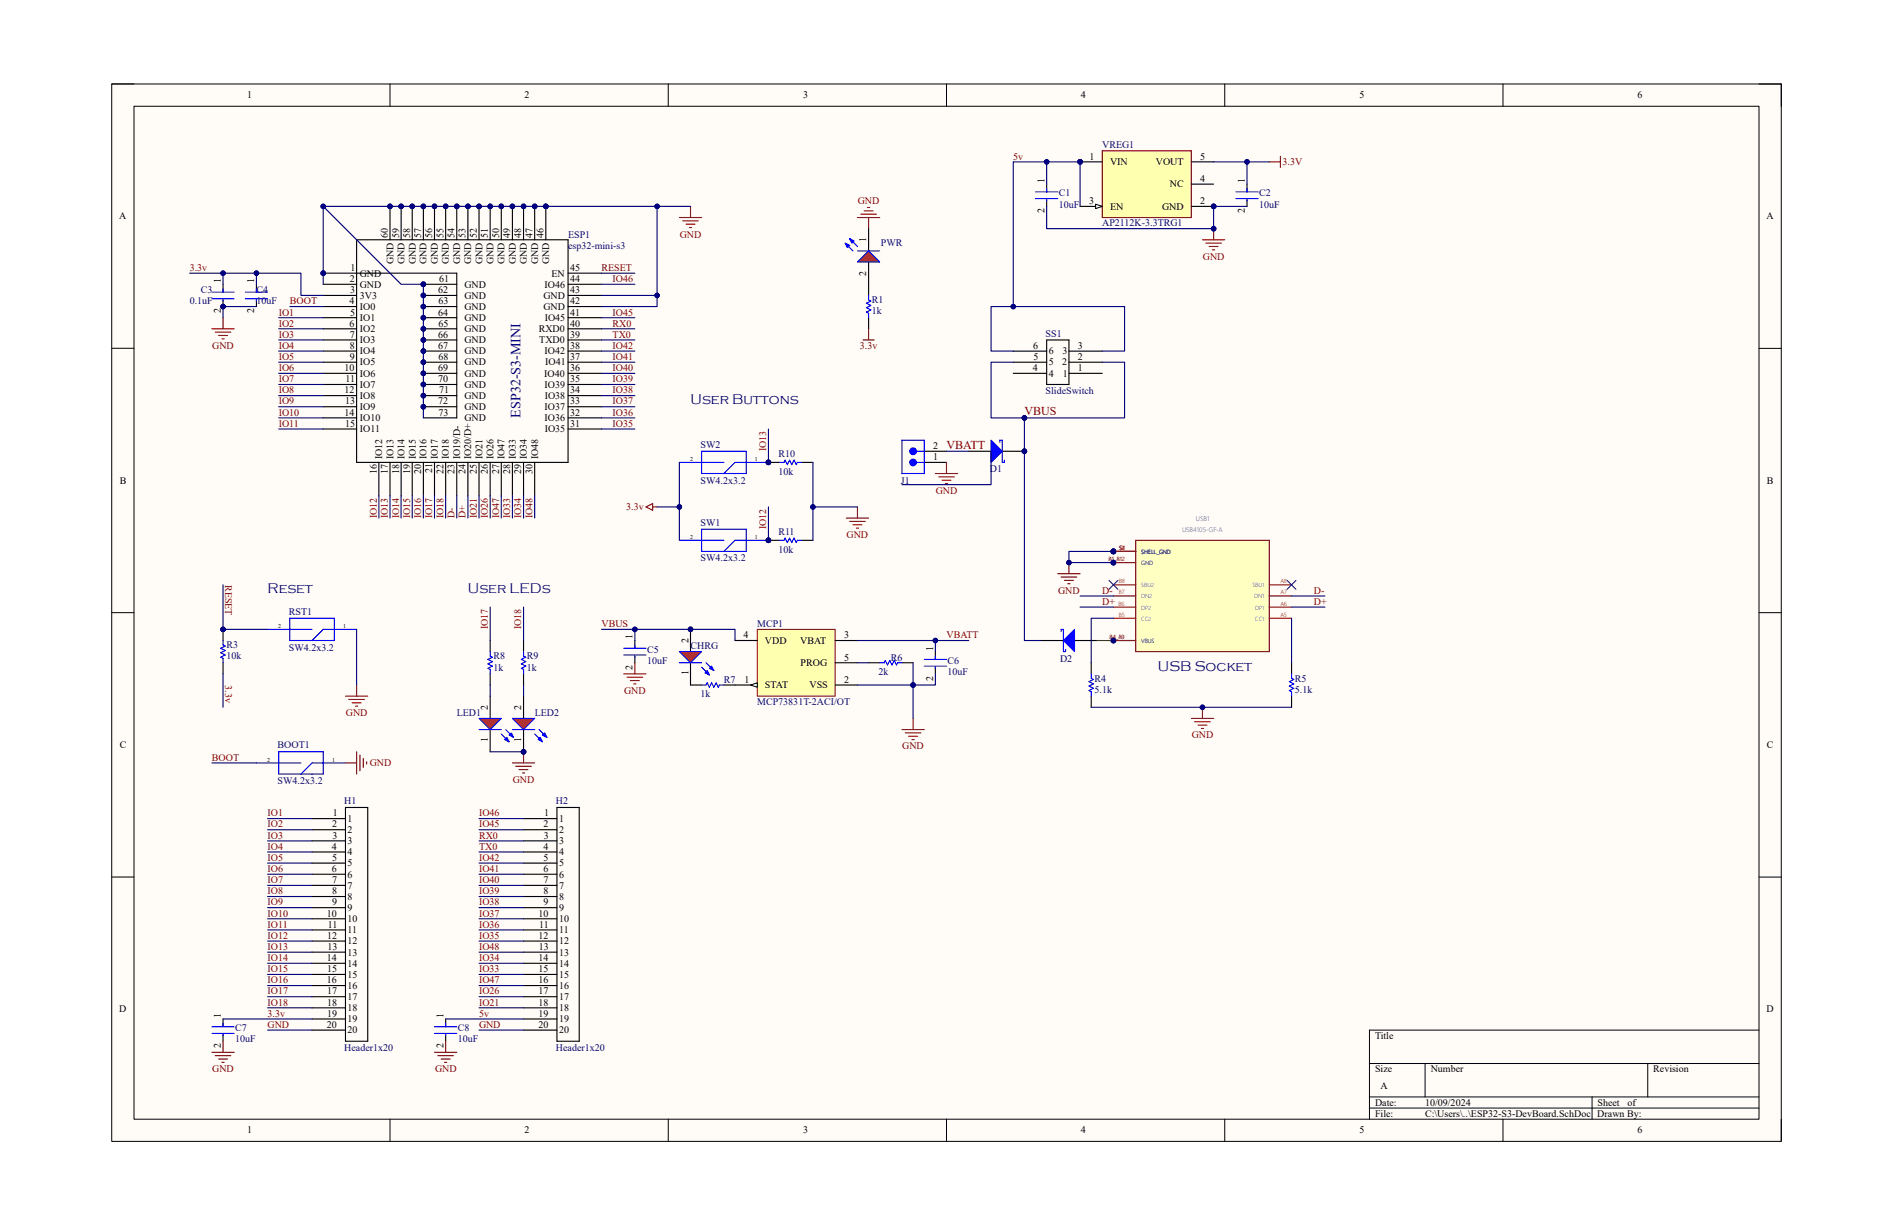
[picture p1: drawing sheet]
<svg xmlns="http://www.w3.org/2000/svg" width="432mm" height="279mm" viewBox="0 0 432 279" stroke-linecap="round" stroke-linejoin="round" font-family="sans-serif">
<defs><g id="words">
<g font-size="3.3" fill="#000080">
<text x="157.5" y="92.1">User Buttons</text>
<text x="61" y="135.2">Reset</text>
<text x="106.7" y="135.2">User LEDs</text>
<text x="264.1" y="153">USB Socket</text>
</g>
<text font-size="3.2" fill="#000080" x="118.7" y="95.3" transform="rotate(-90 118.7 95.3)">ESP32-S3-MINI</text>
<g font-size="2.7" fill="#800000">
<text x="233.7" y="94.7">VBUS</text>
<text x="215.9" y="102.3">VBATT</text>
</g>
<g font-size="2.3">
<text x="56.3" y="22.4">1</text>
<text x="119.6" y="22.4">2</text>
<text x="183.2" y="22.4">3</text>
<text x="246.5" y="22.4">4</text>
<text x="310.1" y="22.4">5</text>
<text x="373.5" y="22.4">6</text>
<text x="238.3" y="41.7" transform="rotate(-90 238.3 41.7)">1</text>
<text x="248.5" y="36.4">1</text>
<text x="253.2" y="37.7">VIN</text>
<text x="263.7" y="37.7">VOUT</text>
<text x="273.8" y="41.5">4</text>
<text x="273.8" y="36.4">5</text>
<text x="283.9" y="41.7" transform="rotate(-90 283.9 41.7)">1</text>
<text x="248.5" y="46.6">3</text>
<text x="253.2" y="47.8">EN</text>
<text x="265.1" y="47.8">GND</text>
<text x="266.9" y="42.8">NC</text>
<text x="273.8" y="46.6">2</text>
<text x="27.2" y="50">A</text>
<text x="238.3" y="48.6" transform="rotate(-90 238.3 48.6)">2</text>
<text x="283.9" y="48.6" transform="rotate(-90 283.9 48.6)">2</text>
<text x="403" y="50">A</text>
<text x="88.5" y="54.2" transform="rotate(-90 88.5 54.2)">60</text>
<text x="91" y="54.2" transform="rotate(-90 91 54.2)">59</text>
<text x="93.6" y="54.2" transform="rotate(-90 93.6 54.2)">58</text>
<text x="96.1" y="54.2" transform="rotate(-90 96.1 54.2)">57</text>
<text x="98.6" y="54.2" transform="rotate(-90 98.6 54.2)">56</text>
<text x="101.1" y="54.2" transform="rotate(-90 101.1 54.2)">55</text>
<text x="103.7" y="54.2" transform="rotate(-90 103.7 54.2)">54</text>
<text x="106.2" y="54.2" transform="rotate(-90 106.2 54.2)">53</text>
<text x="108.8" y="54.2" transform="rotate(-90 108.8 54.2)">52</text>
<text x="111.3" y="54.2" transform="rotate(-90 111.3 54.2)">51</text>
<text x="113.8" y="54.2" transform="rotate(-90 113.8 54.2)">50</text>
<text x="116.4" y="54.2" transform="rotate(-90 116.4 54.2)">49</text>
<text x="118.9" y="54.2" transform="rotate(-90 118.9 54.2)">48</text>
<text x="121.5" y="54.2" transform="rotate(-90 121.5 54.2)">47</text>
<text x="124" y="54.2" transform="rotate(-90 124 54.2)">46</text>
<text x="197.6" y="55.2" transform="rotate(-90 197.6 55.2)">1</text>
<text x="50.4" y="64.6" transform="rotate(-90 50.4 64.6)">1</text>
<text x="58" y="64.6" transform="rotate(-90 58 64.6)">1</text>
<text x="79.8" y="64.3">2</text>
<text x="80" y="61.8">1</text>
<text x="82.1" y="63.1">GND</text>
<text x="82.1" y="65.6">GND</text>
<text x="89.7" y="60.3" transform="rotate(-90 89.7 60.3)">GND</text>
<text x="92.3" y="60.3" transform="rotate(-90 92.3 60.3)">GND</text>
<text x="94.8" y="60.3" transform="rotate(-90 94.8 60.3)">GND</text>
<text x="97.3" y="60.3" transform="rotate(-90 97.3 60.3)">GND</text>
<text x="99.9" y="60.3" transform="rotate(-90 99.9 60.3)">GND</text>
<text x="100.2" y="64.3">61</text>
<text x="102.4" y="60.3" transform="rotate(-90 102.4 60.3)">GND</text>
<text x="104.9" y="60.3" transform="rotate(-90 104.9 60.3)">GND</text>
<text x="106" y="65.6">GND</text>
<text x="107.5" y="60.3" transform="rotate(-90 107.5 60.3)">GND</text>
<text x="110" y="60.3" transform="rotate(-90 110 60.3)">GND</text>
<text x="112.6" y="60.3" transform="rotate(-90 112.6 60.3)">GND</text>
<text x="115.1" y="60.3" transform="rotate(-90 115.1 60.3)">GND</text>
<text x="117.6" y="60.3" transform="rotate(-90 117.6 60.3)">GND</text>
<text x="120.2" y="60.3" transform="rotate(-90 120.2 60.3)">GND</text>
<text x="122.7" y="60.3" transform="rotate(-90 122.7 60.3)">GND</text>
<text x="124.2" y="65.6">IO46</text>
<text x="125.3" y="60.3" transform="rotate(-90 125.3 60.3)">GND</text>
<text x="125.8" y="63.1">EN</text>
<text x="130.1" y="64.3">44</text>
<text x="130.1" y="61.8">45</text>
<text x="197.6" y="62.9" transform="rotate(-90 197.6 62.9)">2</text>
<text x="50.4" y="71.5" transform="rotate(-90 50.4 71.5)">2</text>
<text x="58" y="71.5" transform="rotate(-90 58 71.5)">2</text>
<text x="79.8" y="69.4">4</text>
<text x="79.8" y="72">5</text>
<text x="79.9" y="66.9">3</text>
<text x="82.1" y="68.2">3V3</text>
<text x="82.1" y="70.7">IO0</text>
<text x="99.9" y="66.9">62</text>
<text x="99.9" y="72">64</text>
<text x="100" y="69.4">63</text>
<text x="106" y="68.2">GND</text>
<text x="106" y="70.7">GND</text>
<text x="124" y="70.7">GND</text>
<text x="124" y="68.2">GND</text>
<text x="130.1" y="72">41</text>
<text x="130.1" y="69.4">42</text>
<text x="130.1" y="66.9">43</text>
<text x="79.8" y="74.5">6</text>
<text x="79.8" y="77">7</text>
<text x="82.1" y="73.2">IO1</text>
<text x="82.1" y="75.8">IO2</text>
<text x="99.9" y="77">66</text>
<text x="100" y="74.5">65</text>
<text x="106" y="73.2">GND</text>
<text x="106" y="75.8">GND</text>
<text x="122.9" y="75.8">RXD0</text>
<text x="124.2" y="73.2">IO45</text>
<text x="130.1" y="77">39</text>
<text x="130.1" y="74.5">40</text>
<text x="79.8" y="79.5">8</text>
<text x="79.8" y="82.1">9</text>
<text x="82.1" y="78.3">IO3</text>
<text x="82.1" y="80.8">IO4</text>
<text x="82.1" y="83.4">IO5</text>
<text x="99.9" y="79.5">67</text>
<text x="100" y="82.1">68</text>
<text x="106" y="78.3">GND</text>
<text x="106" y="80.8">GND</text>
<text x="106" y="83.4">GND</text>
<text x="123" y="78.3">TXD0</text>
<text x="124.2" y="80.8">IO42</text>
<text x="124.4" y="83.4">IO41</text>
<text x="130.1" y="79.5">38</text>
<text x="130.1" y="82.1">37</text>
<text x="235.7" y="79.5">6</text>
<text x="235.7" y="82.1">5</text>
<text x="239.3" y="83.4">5</text>
<text x="239.3" y="80.8">6</text>
<text x="242.3" y="83.4">2</text>
<text x="242.4" y="80.8">3</text>
<text x="245.9" y="82.1">2</text>
<text x="245.9" y="79.5">3</text>
<text x="78.6" y="84.6">10</text>
<text x="78.6" y="89.7">12</text>
<text x="78.8" y="87.2">11</text>
<text x="82.1" y="85.9">IO6</text>
<text x="82.1" y="88.4">IO7</text>
<text x="99.9" y="84.6">69</text>
<text x="99.9" y="87.2">70</text>
<text x="100.2" y="89.7">71</text>
<text x="106" y="85.9">GND</text>
<text x="106" y="88.4">GND</text>
<text x="124.2" y="85.9">IO40</text>
<text x="124.2" y="88.4">IO39</text>
<text x="130.1" y="89.7">34</text>
<text x="130.1" y="87.2">35</text>
<text x="130.1" y="84.6">36</text>
<text x="235.6" y="84.6">4</text>
<text x="239.3" y="85.9">4</text>
<text x="242.4" y="85.9">1</text>
<text x="245.9" y="84.6">1</text>
<text x="78.6" y="94.8">14</text>
<text x="78.7" y="92.2">13</text>
<text x="82.1" y="91">IO8</text>
<text x="82.1" y="93.5">IO9</text>
<text x="99.9" y="92.2">72</text>
<text x="100" y="94.8">73</text>
<text x="106" y="91">GND</text>
<text x="106" y="93.5">GND</text>
<text x="124.2" y="93.5">IO37</text>
<text x="124.2" y="91">IO38</text>
<text x="130.1" y="94.8">32</text>
<text x="130.1" y="92.2">33</text>
<text x="78.7" y="97.3">15</text>
<text x="82.1" y="96.1">IO10</text>
<text x="82.1" y="98.6">IO11</text>
<text x="106" y="96.1">GND</text>
<text x="124.2" y="96.1">IO36</text>
<text x="124.2" y="98.6">IO35</text>
<text x="130.1" y="97.3">31</text>
<text x="87.2" y="104.7" transform="rotate(-90 87.2 104.7)">IO12</text>
<text x="89.7" y="104.7" transform="rotate(-90 89.7 104.7)">IO13</text>
<text x="92.3" y="104.7" transform="rotate(-90 92.3 104.7)">IO14</text>
<text x="94.8" y="104.7" transform="rotate(-90 94.8 104.7)">IO15</text>
<text x="97.3" y="104.7" transform="rotate(-90 97.3 104.7)">IO16</text>
<text x="98.6" y="108" transform="rotate(-90 98.6 108)">21</text>
<text x="99.9" y="104.7" transform="rotate(-90 99.9 104.7)">IO17</text>
<text x="102.4" y="104.7" transform="rotate(-90 102.4 104.7)">IO18</text>
<text x="104.9" y="104.7" transform="rotate(-90 104.9 104.7)">IO19/D-</text>
<text x="107.5" y="104.7" transform="rotate(-90 107.5 104.7)">IO20/D+</text>
<text x="110" y="104.7" transform="rotate(-90 110 104.7)">IO21</text>
<text x="112.6" y="104.7" transform="rotate(-90 112.6 104.7)">IO26</text>
<text x="115.1" y="104.7" transform="rotate(-90 115.1 104.7)">IO47</text>
<text x="117.6" y="104.7" transform="rotate(-90 117.6 104.7)">IO33</text>
<text x="120.2" y="104.7" transform="rotate(-90 120.2 104.7)">IO34</text>
<text x="122.7" y="104.7" transform="rotate(-90 122.7 104.7)">IO48</text>
<text x="212.9" y="104.9">1</text>
<text x="212.9" y="102.4">2</text>
<text x="27.3" y="110.4">B</text>
<text x="85.9" y="108.2" transform="rotate(-90 85.9 108.2)">16</text>
<text x="88.5" y="108.2" transform="rotate(-90 88.5 108.2)">17</text>
<text x="91" y="108.1" transform="rotate(-90 91 108.1)">18</text>
<text x="93.6" y="108.2" transform="rotate(-90 93.6 108.2)">19</text>
<text x="96.1" y="108.2" transform="rotate(-90 96.1 108.2)">20</text>
<text x="101.1" y="108.2" transform="rotate(-90 101.1 108.2)">22</text>
<text x="103.7" y="108.1" transform="rotate(-90 103.7 108.1)">23</text>
<text x="106.2" y="108.2" transform="rotate(-90 106.2 108.2)">24</text>
<text x="108.8" y="108.1" transform="rotate(-90 108.8 108.1)">25</text>
<text x="111.3" y="108.2" transform="rotate(-90 111.3 108.2)">26</text>
<text x="113.8" y="108.2" transform="rotate(-90 113.8 108.2)">27</text>
<text x="116.4" y="108.1" transform="rotate(-90 116.4 108.1)">28</text>
<text x="118.9" y="108.2" transform="rotate(-90 118.9 108.2)">29</text>
<text x="121.5" y="108.2" transform="rotate(-90 121.5 108.2)">30</text>
<text x="403.1" y="110.4">B</text>
<text x="144.3" y="145.8" transform="rotate(-90 144.3 145.8)">1</text>
<text x="157" y="146.6" transform="rotate(-90 157 146.6)">2</text>
<text x="169.6" y="145.6">4</text>
<text x="174.5" y="146.9">VDD</text>
<text x="182.5" y="146.9">VBAT</text>
<text x="192.5" y="145.6">3</text>
<text x="212.9" y="148.4" transform="rotate(-90 212.9 148.4)">1</text>
<text x="144.3" y="152.7" transform="rotate(-90 144.3 152.7)">2</text>
<text x="157" y="154" transform="rotate(-90 157 154)">1</text>
<text x="169.8" y="155.7">1</text>
<text x="182.6" y="151.9">PROG</text>
<text x="192.5" y="155.7">2</text>
<text x="192.5" y="150.7">5</text>
<text x="212.9" y="155.3" transform="rotate(-90 212.9 155.3)">2</text>
<text x="111.3" y="161.8" transform="rotate(-90 111.3 161.8)">2</text>
<text x="118.9" y="161.8" transform="rotate(-90 118.9 161.8)">2</text>
<text x="174.5" y="157">STAT</text>
<text x="184.7" y="157">VSS</text>
<text x="27.3" y="170.6">C</text>
<text x="111.3" y="169.3" transform="rotate(-90 111.3 169.3)">1</text>
<text x="118.9" y="169.3" transform="rotate(-90 118.9 169.3)">1</text>
<text x="403.1" y="170.6">C</text>
<text x="75.7" y="188.7">2</text>
<text x="75.8" y="191.3">3</text>
<text x="75.9" y="186.2">1</text>
<text x="79.3" y="187.5">1</text>
<text x="79.3" y="190">2</text>
<text x="124" y="188.7">2</text>
<text x="124" y="191.3">3</text>
<text x="124.1" y="186.2">1</text>
<text x="127.6" y="187.5">1</text>
<text x="127.6" y="190">2</text>
<text x="75.7" y="193.8">4</text>
<text x="75.8" y="196.3">5</text>
<text x="79.3" y="192.5">3</text>
<text x="79.3" y="195.1">4</text>
<text x="79.3" y="197.6">5</text>
<text x="124" y="193.8">4</text>
<text x="124" y="196.3">5</text>
<text x="127.6" y="192.5">3</text>
<text x="127.6" y="195.1">4</text>
<text x="127.6" y="197.6">5</text>
<text x="75.7" y="198.9">6</text>
<text x="75.7" y="201.4">7</text>
<text x="75.7" y="204">8</text>
<text x="79.3" y="200.2">6</text>
<text x="79.3" y="202.7">7</text>
<text x="124" y="198.9">6</text>
<text x="124" y="201.4">7</text>
<text x="124" y="204">8</text>
<text x="127.6" y="200.2">6</text>
<text x="127.6" y="202.7">7</text>
<text x="74.5" y="209">10</text>
<text x="75.7" y="206.5">9</text>
<text x="79.3" y="205.2">8</text>
<text x="79.3" y="207.8">9</text>
<text x="122.8" y="209">10</text>
<text x="124" y="206.5">9</text>
<text x="127.6" y="205.2">8</text>
<text x="127.6" y="207.8">9</text>
<text x="74.6" y="214.1">12</text>
<text x="74.8" y="211.6">11</text>
<text x="79.3" y="210.3">10</text>
<text x="79.3" y="212.9">11</text>
<text x="79.3" y="215.4">12</text>
<text x="122.8" y="214.1">12</text>
<text x="123" y="211.6">11</text>
<text x="127.6" y="210.3">10</text>
<text x="127.6" y="212.9">11</text>
<text x="127.6" y="215.4">12</text>
<text x="74.5" y="219.2">14</text>
<text x="74.6" y="221.7">15</text>
<text x="74.7" y="216.7">13</text>
<text x="79.3" y="217.9">13</text>
<text x="79.3" y="220.5">14</text>
<text x="122.8" y="219.2">14</text>
<text x="122.9" y="221.7">15</text>
<text x="122.9" y="216.7">13</text>
<text x="127.6" y="217.9">13</text>
<text x="127.6" y="220.5">14</text>
<text x="74.5" y="224.3">16</text>
<text x="74.6" y="226.8">17</text>
<text x="79.3" y="223">15</text>
<text x="79.3" y="225.6">16</text>
<text x="122.8" y="224.3">16</text>
<text x="122.8" y="226.8">17</text>
<text x="127.6" y="223">15</text>
<text x="127.6" y="225.6">16</text>
<text x="27.2" y="230.9">D</text>
<text x="50.4" y="232.2" transform="rotate(-90 50.4 232.2)">1</text>
<text x="74.6" y="229.4">18</text>
<text x="74.6" y="231.9">19</text>
<text x="79.3" y="228.1">17</text>
<text x="79.3" y="230.6">18</text>
<text x="79.3" y="233.2">19</text>
<text x="101.1" y="232.2" transform="rotate(-90 101.1 232.2)">1</text>
<text x="122.8" y="231.9">19</text>
<text x="122.9" y="229.4">18</text>
<text x="127.6" y="228.1">17</text>
<text x="127.6" y="230.6">18</text>
<text x="127.6" y="233.2">19</text>
<text x="403" y="230.9">D</text>
<text x="50.4" y="239.1" transform="rotate(-90 50.4 239.1)">2</text>
<text x="74.5" y="234.4">20</text>
<text x="79.3" y="235.7">20</text>
<text x="101.1" y="239.1" transform="rotate(-90 101.1 239.1)">2</text>
<text x="122.8" y="234.4">20</text>
<text x="127.6" y="235.7">20</text>
<text x="313.6" y="237">Title</text>
<text x="313.6" y="244.6">Size</text>
<text x="326.3" y="244.6">Number</text>
<text x="377.1" y="244.6">Revision</text>
<text x="314.9" y="248.4">A</text>
<text x="313.6" y="252.2">Date:</text>
<text x="313.6" y="254.8">File:</text>
<text x="325.1" y="254.8">C:\Users\..\ESP32-S3-DevBoard.SchDoc Drawn By:</text>
<text x="325.1" y="252.2">10/09/2024</text>
<text x="364.4" y="252.2">Sheet</text>
<text x="371.2" y="252.2">of</text>
<text x="56.3" y="258.5">1</text>
<text x="119.6" y="258.5">2</text>
<text x="183.2" y="258.5">3</text>
<text x="246.5" y="258.5">4</text>
<text x="310.1" y="258.5">5</text>
<text x="373.5" y="258.5">6</text>
</g>
<g font-size="2.3" fill="#000080">
<text x="251.4" y="33.9">VREG1</text>
<text x="241.6" y="44.8">C1</text>
<text x="241.6" y="47.3">10uF</text>
<text x="287.2" y="44.8">C2</text>
<text x="287.2" y="47.3">10uF</text>
<text x="251.4" y="51.6">AP2112K-3.3TRG1</text>
<text x="129.6" y="54.2">ESP1</text>
<text x="129.6" y="56.7">esp32-mini-s3</text>
<text x="200.9" y="56.2">PWR</text>
<text x="43.3" y="69.4">0.1uF</text>
<text x="45.8" y="66.9">C3</text>
<text x="58.5" y="66.9">C4</text>
<text x="58.5" y="69.4">10uF</text>
<text x="198.9" y="69.2">R1</text>
<text x="198.9" y="71.7">1k</text>
<text x="238.5" y="76.8">SS1</text>
<text x="238.5" y="90">SlideSwitch</text>
<text x="159.8" y="102.2">SW2</text>
<text x="177.5" y="104.2">R10</text>
<text x="225.8" y="107.7">D1</text>
<text x="159.8" y="110.3">SW4.2x3.2</text>
<text x="177.5" y="108.2">10k</text>
<text x="205.5" y="110.3">J1</text>
<text x="159.8" y="119.9">SW1</text>
<text x="177.5" y="122">R11</text>
<text x="159.8" y="128.1">SW4.2x3.2</text>
<text x="177.5" y="126">10k</text>
<text x="65.9" y="140.3">RST1</text>
<text x="172.7" y="143">MCP1</text>
<text x="51.6" y="147.9">R3</text>
<text x="65.9" y="148.4">SW4.2x3.2</text>
<text x="147.6" y="148.9">C5</text>
<text x="157.5" y="148.1">CHRG</text>
<text x="51.6" y="150.4">10k</text>
<text x="112.6" y="150.4">R8</text>
<text x="112.6" y="153">1k</text>
<text x="120.2" y="150.4">R9</text>
<text x="120.2" y="153">1k</text>
<text x="147.6" y="151.4">10uF</text>
<text x="165.1" y="155.7">R7</text>
<text x="200.4" y="154">2k</text>
<text x="203.2" y="150.7">R6</text>
<text x="216.2" y="151.4">C6</text>
<text x="216.2" y="154">10uF</text>
<text x="241.8" y="150.9">D2</text>
<text x="249.7" y="155.5">R4</text>
<text x="295.4" y="155.5">R5</text>
<text x="159.8" y="159">1k</text>
<text x="172.7" y="160.8">MCP73831T-2ACI/OT</text>
<text x="249.7" y="158">5.1k</text>
<text x="295.4" y="158">5.1k</text>
<text x="104.2" y="163.4">LED1</text>
<text x="122" y="163.4">LED2</text>
<text x="63.3" y="170.7">BOOT1</text>
<text x="63.3" y="178.8">SW4.2x3.2</text>
<text x="78.5" y="183.4">H1</text>
<text x="126.8" y="183.4">H2</text>
<text x="53.7" y="235.2">C7</text>
<text x="53.7" y="237.7">10uF</text>
<text x="78.5" y="239.8">Header1x20</text>
<text x="104.4" y="235.2">C8</text>
<text x="104.4" y="237.7">10uF</text>
<text x="126.8" y="239.8">Header1x20</text>
</g>
<g font-size="2.3" fill="#800000">
<text x="231.1" y="36.4">5v</text>
<text x="292.6" y="37.7">3.3V</text>
<text x="195.7" y="46.6">GND</text>
<text x="155.1" y="54.2">GND</text>
<text x="274.4" y="59.3">GND</text>
<text x="43.3" y="61.8">3.3v</text>
<text x="137.2" y="61.8">RESET</text>
<text x="139.7" y="64.3">IO46</text>
<text x="63.6" y="72">IO1</text>
<text x="66.1" y="69.4">BOOT</text>
<text x="139.7" y="72">IO45</text>
<text x="63.6" y="74.5">IO2</text>
<text x="63.6" y="77">IO3</text>
<text x="139.7" y="74.5">RX0</text>
<text x="139.7" y="77">TX0</text>
<text x="48.4" y="79.5">GND</text>
<text x="63.6" y="82.1">IO5</text>
<text x="63.6" y="79.5">IO4</text>
<text x="139.7" y="82.1">IO41</text>
<text x="139.7" y="79.5">IO42</text>
<text x="196.1" y="79.5">3.3v</text>
<text x="63.6" y="84.6">IO6</text>
<text x="63.6" y="87.2">IO7</text>
<text x="63.6" y="89.7">IO8</text>
<text x="139.7" y="89.7">IO38</text>
<text x="139.7" y="87.2">IO39</text>
<text x="139.7" y="84.6">IO40</text>
<text x="63.6" y="92.2">IO9</text>
<text x="63.6" y="94.8">IO10</text>
<text x="139.7" y="94.8">IO36</text>
<text x="139.7" y="92.2">IO37</text>
<text x="63.6" y="97.3">IO11</text>
<text x="139.7" y="97.3">IO35</text>
<text x="174.8" y="102.9" transform="rotate(-90 174.8 102.9)">IO13</text>
<text x="213.4" y="112.6">GND</text>
<text x="85.9" y="118.2" transform="rotate(-90 85.9 118.2)">IO12</text>
<text x="88.5" y="118.2" transform="rotate(-90 88.5 118.2)">IO13</text>
<text x="91" y="118.2" transform="rotate(-90 91 118.2)">IO14</text>
<text x="93.6" y="118.2" transform="rotate(-90 93.6 118.2)">IO15</text>
<text x="96.1" y="118.2" transform="rotate(-90 96.1 118.2)">IO16</text>
<text x="98.6" y="118.2" transform="rotate(-90 98.6 118.2)">IO17</text>
<text x="101.1" y="118.2" transform="rotate(-90 101.1 118.2)">IO18</text>
<text x="103.7" y="118.2" transform="rotate(-90 103.7 118.2)">D-</text>
<text x="106.2" y="118.2" transform="rotate(-90 106.2 118.2)">D+</text>
<text x="108.8" y="118.2" transform="rotate(-90 108.8 118.2)">IO21</text>
<text x="111.3" y="118.2" transform="rotate(-90 111.3 118.2)">IO26</text>
<text x="113.8" y="118.2" transform="rotate(-90 113.8 118.2)">IO47</text>
<text x="116.4" y="118.2" transform="rotate(-90 116.4 118.2)">IO33</text>
<text x="118.9" y="118.2" transform="rotate(-90 118.9 118.2)">IO34</text>
<text x="121.5" y="118.2" transform="rotate(-90 121.5 118.2)">IO48</text>
<text x="142.8" y="116.4">3.3v</text>
<text x="174.8" y="120.7" transform="rotate(-90 174.8 120.7)">IO12</text>
<text x="193.1" y="122.7">GND</text>
<text x="51.3" y="133.4" transform="rotate(90 51.3 133.4)">RESET</text>
<text x="241.4" y="135.4">GND</text>
<text x="251.4" y="138">D+</text>
<text x="251.4" y="135.4">D-</text>
<text x="299.7" y="135.4">D-</text>
<text x="299.7" y="138">D+</text>
<text x="111.3" y="143.6" transform="rotate(-90 111.3 143.6)">IO17</text>
<text x="118.9" y="143.6" transform="rotate(-90 118.9 143.6)">IO18</text>
<text x="137.2" y="143">VBUS</text>
<text x="215.9" y="145.6">VBATT</text>
<text x="51.3" y="156.3" transform="rotate(90 51.3 156.3)">3.3v</text>
<text x="142.4" y="158.3">GND</text>
<text x="78.9" y="163.4">GND</text>
<text x="48.3" y="173.5">BOOT</text>
<text x="205.8" y="170.9">GND</text>
<text x="271.9" y="168.4">GND</text>
<text x="84.4" y="174.8">GND</text>
<text x="117" y="178.6">GND</text>
<text x="61" y="186.2">IO1</text>
<text x="61" y="188.7">IO2</text>
<text x="61" y="191.3">IO3</text>
<text x="109.3" y="191.3">RX0</text>
<text x="109.3" y="186.2">IO46</text>
<text x="109.3" y="188.7">IO45</text>
<text x="61" y="196.3">IO5</text>
<text x="61" y="193.8">IO4</text>
<text x="109.3" y="193.8">TX0</text>
<text x="109.3" y="196.3">IO42</text>
<text x="61" y="198.9">IO6</text>
<text x="61" y="201.4">IO7</text>
<text x="61" y="204">IO8</text>
<text x="109.3" y="204">IO39</text>
<text x="109.3" y="201.4">IO40</text>
<text x="109.3" y="198.9">IO41</text>
<text x="61" y="206.5">IO9</text>
<text x="61" y="209">IO10</text>
<text x="109.3" y="209">IO37</text>
<text x="109.3" y="206.5">IO38</text>
<text x="61" y="211.6">IO11</text>
<text x="61" y="214.1">IO12</text>
<text x="109.3" y="214.1">IO35</text>
<text x="109.3" y="211.6">IO36</text>
<text x="61" y="216.7">IO13</text>
<text x="61" y="219.2">IO14</text>
<text x="61" y="221.7">IO15</text>
<text x="109.3" y="221.7">IO33</text>
<text x="109.3" y="219.2">IO34</text>
<text x="109.3" y="216.7">IO48</text>
<text x="61" y="224.3">IO16</text>
<text x="61" y="226.8">IO17</text>
<text x="109.3" y="226.8">IO26</text>
<text x="109.3" y="224.3">IO47</text>
<text x="61" y="229.4">IO18</text>
<text x="61" y="231.9">3.3v</text>
<text x="109.3" y="231.9">5v</text>
<text x="109.3" y="229.4">IO21</text>
<text x="61" y="234.4">GND</text>
<text x="109.3" y="234.4">GND</text>
<text x="48.4" y="244.6">GND</text>
<text x="99.2" y="244.6">GND</text>
</g>
<g font-size="1.5" fill="#008484">
<text x="272.8" y="118.8">USB1</text>
<text x="269.6" y="121.3">USB4105-GF-A</text>
</g>
<g font-size="1.4">
<text x="157.4" y="105.2">2</text>
<text x="172.2" y="105.2">1</text>
<text x="157.4" y="122.9">2</text>
<text x="172.2" y="122.9">1</text>
<text x="63.5" y="143.2">2</text>
<text x="78.3" y="143.2">1</text>
<text x="60.9" y="173.7">2</text>
<text x="75.7" y="173.7">1</text>
</g>
<g font-size="1.4" fill="#840000">
<text x="255.2" y="125.4">S4</text>
<text x="255.5" y="125.4">S1</text>
<text x="255.9" y="125.4">3</text>
<text x="255.9" y="125.4">2</text>
<text x="252.9" y="128">A1_B12</text>
<text x="252.9" y="128">B1_A12</text>
<text x="255.2" y="135.6">B7</text>
<text x="255.2" y="133.1">B8</text>
<text x="292.1" y="135.6">A7</text>
<text x="292.1" y="133.1">A8</text>
<text x="255.1" y="138.1">B6</text>
<text x="255.2" y="140.7">B5</text>
<text x="292.1" y="140.7">A5</text>
<text x="292.1" y="138.1">A6</text>
<text x="253.1" y="145.8">A4_B9</text>
<text x="253.1" y="145.8">B4_A9</text>
</g>
<g font-size="1.4" fill="#008484">
<text x="260.3" y="126.3">SHELL_GND</text>
<text x="260.3" y="128.9">GND</text>
<text x="260.3" y="136.5">DN2</text>
<text x="260.3" y="133.9">SBU2</text>
<text x="285.7" y="133.9">SBU1</text>
<text x="286" y="136.5">DN1</text>
<text x="260.3" y="141.6">CC2</text>
<text x="260.3" y="139">DP2</text>
<text x="286.3" y="141.6">CC1</text>
<text x="286.3" y="139">DP1</text>
<text x="260.3" y="146.6">VBUS</text>
</g>
</g></defs>
<path d="M25.5 19.2h380.8v241.1h-380.8z" fill-rule="evenodd" fill="#fffcf8"/>
<path d="M25.5 19.2h380.8v241.1h-380.8z" fill="none" stroke="#000" stroke-width=".23"/>
<path d="M30.6 24.2h370.6v231.1h-370.6z" fill-rule="evenodd" fill="#fffcf8"/>
<g fill="none" stroke="#000" stroke-width=".23">
<path d="M25.5 19.1h5.1M89 19.1v5.1M152.4 19.1v5.1M215.9 19.1v5.1M279.4 19.1v5.1M342.8 19.1v5.1M401.2 19.2h5.1v5M30.6 24.2h370.6v231.1h-370.6zM25.5 79.4h5.1M401.2 79.5h5.1M25.5 139.7h5.1M401.2 139.7h5.1"/>
<path d="M25.5 200h5.1M401.2 200h5.1M401.2 234.9h-88.8v20.4M89 255.3v5M152.4 255.3v5M215.9 255.3v5M279.4 255.3v5M312.4 242.6h88.8M312.4 250.2h88.8M312.4 252.7h88.8M325.1 242.6v7.6M342.8 255.3v5"/>
<path d="M363.2 250.2v5.1M375.9 242.6v7.6M406.3 255.3v5"/>
</g>
<path d="M48.3 75h5.1M49.1 75.8h3.6M49.9 76.5h2M50.6 77.3h.5M50.9 72.5v2.5" fill="none" stroke="#800000" stroke-width=".25"/>
<circle cx="73.7" cy="62.3" r=".51" fill="#000080"/>
<circle cx="73.7" cy="62.3" r=".51" fill="none" stroke="#000080" stroke-width=".23"/>
<circle cx="124.5" cy="47.1" r=".51" fill="#000080"/>
<circle cx="124.5" cy="47.1" r=".51" fill="none" stroke="#000080" stroke-width=".23"/>
<circle cx="122" cy="47.1" r=".51" fill="#000080"/>
<circle cx="122" cy="47.1" r=".51" fill="none" stroke="#000080" stroke-width=".23"/>
<circle cx="119.4" cy="47.1" r=".51" fill="#000080"/>
<circle cx="119.4" cy="47.1" r=".51" fill="none" stroke="#000080" stroke-width=".23"/>
<circle cx="116.9" cy="47.1" r=".51" fill="#000080"/>
<circle cx="116.9" cy="47.1" r=".51" fill="none" stroke="#000080" stroke-width=".23"/>
<circle cx="114.3" cy="47.1" r=".51" fill="#000080"/>
<circle cx="114.3" cy="47.1" r=".51" fill="none" stroke="#000080" stroke-width=".23"/>
<circle cx="111.8" cy="47.1" r=".51" fill="#000080"/>
<circle cx="111.8" cy="47.1" r=".51" fill="none" stroke="#000080" stroke-width=".23"/>
<circle cx="109.3" cy="47.1" r=".51" fill="#000080"/>
<circle cx="109.3" cy="47.1" r=".51" fill="none" stroke="#000080" stroke-width=".23"/>
<circle cx="106.7" cy="47.1" r=".51" fill="#000080"/>
<circle cx="106.7" cy="47.1" r=".51" fill="none" stroke="#000080" stroke-width=".23"/>
<circle cx="104.2" cy="47.1" r=".51" fill="#000080"/>
<circle cx="104.2" cy="47.1" r=".51" fill="none" stroke="#000080" stroke-width=".23"/>
<circle cx="96.6" cy="64.8" r=".51" fill="#000080"/>
<circle cx="96.6" cy="64.8" r=".51" fill="none" stroke="#000080" stroke-width=".23"/>
<circle cx="96.6" cy="67.4" r=".51" fill="#000080"/>
<circle cx="96.6" cy="67.4" r=".51" fill="none" stroke="#000080" stroke-width=".23"/>
<circle cx="96.6" cy="69.9" r=".51" fill="#000080"/>
<circle cx="96.6" cy="69.9" r=".51" fill="none" stroke="#000080" stroke-width=".23"/>
<circle cx="96.6" cy="72.5" r=".51" fill="#000080"/>
<circle cx="96.6" cy="72.5" r=".51" fill="none" stroke="#000080" stroke-width=".23"/>
<circle cx="96.6" cy="75" r=".51" fill="#000080"/>
<circle cx="96.6" cy="75" r=".51" fill="none" stroke="#000080" stroke-width=".23"/>
<circle cx="96.6" cy="77.5" r=".51" fill="#000080"/>
<circle cx="96.6" cy="77.5" r=".51" fill="none" stroke="#000080" stroke-width=".23"/>
<circle cx="96.6" cy="80.1" r=".51" fill="#000080"/>
<circle cx="96.6" cy="80.1" r=".51" fill="none" stroke="#000080" stroke-width=".23"/>
<circle cx="96.6" cy="82.6" r=".51" fill="#000080"/>
<circle cx="96.6" cy="82.6" r=".51" fill="none" stroke="#000080" stroke-width=".23"/>
<circle cx="101.7" cy="47.1" r=".51" fill="#000080"/>
<circle cx="101.7" cy="47.1" r=".51" fill="none" stroke="#000080" stroke-width=".23"/>
<circle cx="99.1" cy="47.1" r=".51" fill="#000080"/>
<circle cx="99.1" cy="47.1" r=".51" fill="none" stroke="#000080" stroke-width=".23"/>
<circle cx="96.6" cy="47.1" r=".51" fill="#000080"/>
<circle cx="96.6" cy="47.1" r=".51" fill="none" stroke="#000080" stroke-width=".23"/>
<circle cx="94" cy="47.1" r=".51" fill="#000080"/>
<circle cx="94" cy="47.1" r=".51" fill="none" stroke="#000080" stroke-width=".23"/>
<circle cx="91.5" cy="47.1" r=".51" fill="#000080"/>
<circle cx="91.5" cy="47.1" r=".51" fill="none" stroke="#000080" stroke-width=".23"/>
<circle cx="89" cy="47.1" r=".51" fill="#000080"/>
<circle cx="89" cy="47.1" r=".51" fill="none" stroke="#000080" stroke-width=".23"/>
<circle cx="96.6" cy="85.2" r=".51" fill="#000080"/>
<circle cx="96.6" cy="85.2" r=".51" fill="none" stroke="#000080" stroke-width=".23"/>
<circle cx="96.6" cy="87.7" r=".51" fill="#000080"/>
<circle cx="96.6" cy="87.7" r=".51" fill="none" stroke="#000080" stroke-width=".23"/>
<circle cx="96.6" cy="90.2" r=".51" fill="#000080"/>
<circle cx="96.6" cy="90.2" r=".51" fill="none" stroke="#000080" stroke-width=".23"/>
<circle cx="96.6" cy="92.8" r=".51" fill="#000080"/>
<circle cx="96.6" cy="92.8" r=".51" fill="none" stroke="#000080" stroke-width=".23"/>
<path d="M73.7 62.3h7.6" fill="none" stroke="#000" stroke-width=".25"/>
<circle cx="73.7" cy="62.3" r=".51" fill="#000080"/>
<circle cx="73.7" cy="62.3" r=".51" fill="none" stroke="#000080" stroke-width=".23"/>
<path d="M124.5 47.1v7.6M73.7 64.8h7.6M129.6 64.8h7.6M129.6 72.5h7.6M129.6 69.9h7.6M129.6 67.4h7.6M129.6 62.3h7.6" fill="none" stroke="#000" stroke-width=".25"/>
<circle cx="124.5" cy="47.1" r=".51" fill="#000080"/>
<circle cx="124.5" cy="47.1" r=".51" fill="none" stroke="#000080" stroke-width=".23"/>
<path d="M122 47.1v7.6" fill="none" stroke="#000" stroke-width=".25"/>
<circle cx="122" cy="47.1" r=".51" fill="#000080"/>
<circle cx="122" cy="47.1" r=".51" fill="none" stroke="#000080" stroke-width=".23"/>
<path d="M119.4 47.1v7.6" fill="none" stroke="#000" stroke-width=".25"/>
<circle cx="119.4" cy="47.1" r=".51" fill="#000080"/>
<circle cx="119.4" cy="47.1" r=".51" fill="none" stroke="#000080" stroke-width=".23"/>
<path d="M116.9 47.1v7.6" fill="none" stroke="#000" stroke-width=".25"/>
<circle cx="116.9" cy="47.1" r=".51" fill="#000080"/>
<circle cx="116.9" cy="47.1" r=".51" fill="none" stroke="#000080" stroke-width=".23"/>
<path d="M114.3 47.1v7.6" fill="none" stroke="#000" stroke-width=".25"/>
<circle cx="114.3" cy="47.1" r=".51" fill="#000080"/>
<circle cx="114.3" cy="47.1" r=".51" fill="none" stroke="#000080" stroke-width=".23"/>
<path d="M111.8 47.1v7.6" fill="none" stroke="#000" stroke-width=".25"/>
<circle cx="111.8" cy="47.1" r=".51" fill="#000080"/>
<circle cx="111.8" cy="47.1" r=".51" fill="none" stroke="#000080" stroke-width=".23"/>
<path d="M109.3 47.1v7.6" fill="none" stroke="#000" stroke-width=".25"/>
<circle cx="109.3" cy="47.1" r=".51" fill="#000080"/>
<circle cx="109.3" cy="47.1" r=".51" fill="none" stroke="#000080" stroke-width=".23"/>
<path d="M106.7 47.1v7.6" fill="none" stroke="#000" stroke-width=".25"/>
<circle cx="106.7" cy="47.1" r=".51" fill="#000080"/>
<circle cx="106.7" cy="47.1" r=".51" fill="none" stroke="#000080" stroke-width=".23"/>
<path d="M104.2 47.1v7.6" fill="none" stroke="#000" stroke-width=".25"/>
<circle cx="104.2" cy="47.1" r=".51" fill="#000080"/>
<circle cx="104.2" cy="47.1" r=".51" fill="none" stroke="#000080" stroke-width=".23"/>
<g fill="none" stroke="#000" stroke-width=".25">
<path d="M81.3 54.7h48.3v50.8h-48.3zM73.7 77.5h7.6M73.7 75h7.6M73.7 67.4h7.6M73.7 69.9h7.6M73.7 72.5h7.6M96.6 64.8h7.6M129.6 77.5h7.6M129.6 75h7.6M73.7 80.1h7.6M73.7 82.6h7.6M73.7 85.2h7.6"/>
<path d="M73.7 87.7h7.6M73.7 90.2h7.6M73.7 92.8h7.6M73.7 95.3h7.6M73.7 97.8h7.6M129.6 80.1h7.6M129.6 82.6h7.6M129.6 85.2h7.6M129.6 87.7h7.6M129.6 90.2h7.6M129.6 92.8h7.6M129.6 95.3h7.6"/>
<path d="M129.6 97.8h7.6M86.4 105.5v7.6M89 105.5v7.6M91.5 105.5v7.6M94 105.5v7.6M96.6 105.5v7.6M99.1 105.5v7.6M101.7 105.5v7.6M104.2 105.5v7.6M106.7 105.5v7.6M109.3 105.5v7.6M111.8 105.5v7.6"/>
<path d="M114.3 105.5v7.6M116.9 105.5v7.6M119.4 105.5v7.6M122 105.5v7.6"/>
</g>
<circle cx="96.6" cy="64.8" r=".51" fill="#000080"/>
<circle cx="96.6" cy="64.8" r=".51" fill="none" stroke="#000080" stroke-width=".23"/>
<path d="M96.6 67.4h7.6" fill="none" stroke="#000" stroke-width=".25"/>
<circle cx="96.6" cy="67.4" r=".51" fill="#000080"/>
<circle cx="96.6" cy="67.4" r=".51" fill="none" stroke="#000080" stroke-width=".23"/>
<path d="M96.6 69.9h7.6" fill="none" stroke="#000" stroke-width=".25"/>
<circle cx="96.6" cy="69.9" r=".51" fill="#000080"/>
<circle cx="96.6" cy="69.9" r=".51" fill="none" stroke="#000080" stroke-width=".23"/>
<path d="M96.6 72.5h7.6" fill="none" stroke="#000" stroke-width=".25"/>
<circle cx="96.6" cy="72.5" r=".51" fill="#000080"/>
<circle cx="96.6" cy="72.5" r=".51" fill="none" stroke="#000080" stroke-width=".23"/>
<path d="M96.6 75h7.6" fill="none" stroke="#000" stroke-width=".25"/>
<circle cx="96.6" cy="75" r=".51" fill="#000080"/>
<circle cx="96.6" cy="75" r=".51" fill="none" stroke="#000080" stroke-width=".23"/>
<path d="M96.6 77.5h7.6" fill="none" stroke="#000" stroke-width=".25"/>
<circle cx="96.6" cy="77.5" r=".51" fill="#000080"/>
<circle cx="96.6" cy="77.5" r=".51" fill="none" stroke="#000080" stroke-width=".23"/>
<path d="M96.6 80.1h7.6" fill="none" stroke="#000" stroke-width=".25"/>
<circle cx="96.6" cy="80.1" r=".51" fill="#000080"/>
<circle cx="96.6" cy="80.1" r=".51" fill="none" stroke="#000080" stroke-width=".23"/>
<path d="M96.6 82.6h7.6" fill="none" stroke="#000" stroke-width=".25"/>
<circle cx="96.6" cy="82.6" r=".51" fill="#000080"/>
<circle cx="96.6" cy="82.6" r=".51" fill="none" stroke="#000080" stroke-width=".23"/>
<path d="M101.7 47.1v7.6" fill="none" stroke="#000" stroke-width=".25"/>
<circle cx="101.7" cy="47.1" r=".51" fill="#000080"/>
<circle cx="101.7" cy="47.1" r=".51" fill="none" stroke="#000080" stroke-width=".23"/>
<path d="M99.1 47.1v7.6" fill="none" stroke="#000" stroke-width=".25"/>
<circle cx="99.1" cy="47.1" r=".51" fill="#000080"/>
<circle cx="99.1" cy="47.1" r=".51" fill="none" stroke="#000080" stroke-width=".23"/>
<path d="M96.6 47.1v7.6" fill="none" stroke="#000" stroke-width=".25"/>
<circle cx="96.6" cy="47.1" r=".51" fill="#000080"/>
<circle cx="96.6" cy="47.1" r=".51" fill="none" stroke="#000080" stroke-width=".23"/>
<path d="M94 47.1v7.6" fill="none" stroke="#000" stroke-width=".25"/>
<circle cx="94" cy="47.1" r=".51" fill="#000080"/>
<circle cx="94" cy="47.1" r=".51" fill="none" stroke="#000080" stroke-width=".23"/>
<path d="M91.5 47.1v7.6" fill="none" stroke="#000" stroke-width=".25"/>
<circle cx="91.5" cy="47.1" r=".51" fill="#000080"/>
<circle cx="91.5" cy="47.1" r=".51" fill="none" stroke="#000080" stroke-width=".23"/>
<path d="M89 47.1v7.6" fill="none" stroke="#000" stroke-width=".25"/>
<circle cx="89" cy="47.1" r=".51" fill="#000080"/>
<circle cx="89" cy="47.1" r=".51" fill="none" stroke="#000080" stroke-width=".23"/>
<path d="M96.6 85.2h7.6" fill="none" stroke="#000" stroke-width=".25"/>
<circle cx="96.6" cy="85.2" r=".51" fill="#000080"/>
<circle cx="96.6" cy="85.2" r=".51" fill="none" stroke="#000080" stroke-width=".23"/>
<path d="M96.6 87.7h7.6" fill="none" stroke="#000" stroke-width=".25"/>
<circle cx="96.6" cy="87.7" r=".51" fill="#000080"/>
<circle cx="96.6" cy="87.7" r=".51" fill="none" stroke="#000080" stroke-width=".23"/>
<path d="M96.6 90.2h7.6" fill="none" stroke="#000" stroke-width=".25"/>
<circle cx="96.6" cy="90.2" r=".51" fill="#000080"/>
<circle cx="96.6" cy="90.2" r=".51" fill="none" stroke="#000080" stroke-width=".23"/>
<path d="M96.6 92.8h7.6" fill="none" stroke="#000" stroke-width=".25"/>
<circle cx="96.6" cy="92.8" r=".51" fill="#000080"/>
<circle cx="96.6" cy="92.8" r=".51" fill="none" stroke="#000080" stroke-width=".23"/>
<path d="M81.3 62.3h22.9v33h-7.6" fill="none" stroke="#000" stroke-width=".25"/>
<g fill="none" stroke="#800000" stroke-width=".25">
<path d="M155 49.6h5M155.7 50.4h3.6M156.5 51.1h2M157.3 51.9h.5M157.5 47.1v2.5M78.8 158.8h5.1M79.6 159.5h3.5M81.3 156.2v2.6M78.8 174h2.5M80.3 160.3h2.1M81.1 161.1h.5M81.3 171.5v5.1"/>
<path d="M82.1 172.2v3.6M82.9 173v2M83.6 173.8v.5"/>
</g>
<path d="M61 143.5h10.2M66.1 141h10.2v5.1h-10.2zM81.3 143.5h-7.6l-2.5 2.6M58.5 174h10.2M63.6 171.5h10.1v5.1h-10.1zM78.8 174h-7.6l-2.5 2.6" fill="none" stroke="#00f" stroke-width=".25"/>
<circle cx="254" cy="125.8" r=".51" fill="#000080"/>
<circle cx="254" cy="125.8" r=".51" fill="none" stroke="#000080" stroke-width=".23"/>
<circle cx="254" cy="125.8" r=".51" fill="#000080"/>
<circle cx="254" cy="125.8" r=".51" fill="none" stroke="#000080" stroke-width=".23"/>
<circle cx="254" cy="125.8" r=".51" fill="#000080"/>
<circle cx="254" cy="125.8" r=".51" fill="none" stroke="#000080" stroke-width=".23"/>
<circle cx="254" cy="125.8" r=".51" fill="#000080"/>
<circle cx="254" cy="125.8" r=".51" fill="none" stroke="#000080" stroke-width=".23"/>
<circle cx="254" cy="128.3" r=".51" fill="#000080"/>
<circle cx="254" cy="128.3" r=".51" fill="none" stroke="#000080" stroke-width=".23"/>
<circle cx="254" cy="146.1" r=".51" fill="#000080"/>
<circle cx="254" cy="146.1" r=".51" fill="none" stroke="#000080" stroke-width=".23"/>
<circle cx="254" cy="128.3" r=".51" fill="#000080"/>
<circle cx="254" cy="128.3" r=".51" fill="none" stroke="#000080" stroke-width=".23"/>
<circle cx="254" cy="146.1" r=".51" fill="#000080"/>
<circle cx="254" cy="146.1" r=".51" fill="none" stroke="#000080" stroke-width=".23"/>
<path d="M259.1 123.2h30.4v25.4h-30.4z" fill-rule="evenodd" fill="#ffffc2"/>
<path d="M254 135.9h5.1M254 133.4h5.1M254 138.5h5.1M254 125.8h5.1M259.1 123.2h30.4v25.4h-30.4zM254 141h5.1" fill="none" stroke="#840000" stroke-width=".25"/>
<circle cx="254" cy="125.8" r=".51" fill="#000080"/>
<circle cx="254" cy="125.8" r=".51" fill="none" stroke="#000080" stroke-width=".23"/>
<path d="M254 125.8h5.1" fill="none" stroke="#840000" stroke-width=".25"/>
<circle cx="254" cy="125.8" r=".51" fill="#000080"/>
<circle cx="254" cy="125.8" r=".51" fill="none" stroke="#000080" stroke-width=".23"/>
<path d="M254 125.8h5.1" fill="none" stroke="#840000" stroke-width=".25"/>
<circle cx="254" cy="125.8" r=".51" fill="#000080"/>
<circle cx="254" cy="125.8" r=".51" fill="none" stroke="#000080" stroke-width=".23"/>
<path d="M254 125.8h5.1" fill="none" stroke="#840000" stroke-width=".25"/>
<circle cx="254" cy="125.8" r=".51" fill="#000080"/>
<circle cx="254" cy="125.8" r=".51" fill="none" stroke="#000080" stroke-width=".23"/>
<path d="M254 128.3h5.1M289.5 138.5h5.1M289.5 141h5.1" fill="none" stroke="#840000" stroke-width=".25"/>
<circle cx="254" cy="128.3" r=".51" fill="#000080"/>
<circle cx="254" cy="128.3" r=".51" fill="none" stroke="#000080" stroke-width=".23"/>
<path d="M254 146.1h5.1" fill="none" stroke="#840000" stroke-width=".25"/>
<circle cx="254" cy="146.1" r=".51" fill="#000080"/>
<circle cx="254" cy="146.1" r=".51" fill="none" stroke="#000080" stroke-width=".23"/>
<path d="M254 128.3h5.1" fill="none" stroke="#840000" stroke-width=".25"/>
<circle cx="254" cy="128.3" r=".51" fill="#000080"/>
<circle cx="254" cy="128.3" r=".51" fill="none" stroke="#000080" stroke-width=".23"/>
<path d="M254 146.1h5.1" fill="none" stroke="#840000" stroke-width=".25"/>
<circle cx="254" cy="146.1" r=".51" fill="#000080"/>
<circle cx="254" cy="146.1" r=".51" fill="none" stroke="#000080" stroke-width=".23"/>
<path d="M289.5 135.9h5.1M289.5 133.4h5.1" fill="none" stroke="#840000" stroke-width=".25"/>
<path d="M253 132.4l2 2M255 132.4l-2 2M293.6 132.4l2 2M295.6 132.4l-2 2" fill="none" stroke="#000084" stroke-width=".23"/>
<path d="M271.8 163.9h5M272.5 164.6h3.6M273.3 165.4h2M274 166.1h.5M274.3 161.3v2.6" fill="none" stroke="#800000" stroke-width=".25"/>
<circle cx="274.3" cy="161.3" r=".51" fill="#000080"/>
<circle cx="274.3" cy="161.3" r=".51" fill="none" stroke="#000080" stroke-width=".23"/>
<path d="M237.5 146.1h5.1M245.1 146.1h5.1" fill="none" stroke="#000" stroke-width=".25"/>
<path d="M242.6 146.1l2.5-2.5v5z" fill="#00f"/>
<path d="M242.1 144.1v-.5h.5v5h.5v-.5M242.6 146.1l2.5-2.5v5z" fill="none" stroke="#00f" stroke-width=".25"/>
<path d="M241.3 130.9h5.1M242.1 131.6h3.5M242.8 132.4h2M243.6 133.1h.5M243.8 128.3v2.6" fill="none" stroke="#800000" stroke-width=".25"/>
<circle cx="243.8" cy="128.3" r=".51" fill="#000080"/>
<circle cx="243.8" cy="128.3" r=".51" fill="none" stroke="#000080" stroke-width=".23"/>
<path d="M196.9 77.5h2.5M198.1 75v2.5M116.9 174h5.1M117.6 174.8h3.6M118.4 175.5h2M119.2 176.3h.5M119.4 171.5v2.5" fill="none" stroke="#800000" stroke-width=".25"/>
<circle cx="119.4" cy="171.5" r=".51" fill="#000080"/>
<circle cx="119.4" cy="171.5" r=".51" fill="none" stroke="#000080" stroke-width=".23"/>
<path d="M209 105.5h1.8" fill="none" stroke="#00f" stroke-width=".25"/>
<circle cx="208.3" cy="105.5" r=".76" fill="#00f"/>
<g fill="none" stroke="#00f" stroke-width=".25">
<path d="M209 102.9h1.8"/>
<circle cx="208.3" cy="105.5" r=".76"/>
</g>
<circle cx="208.3" cy="102.9" r=".76" fill="#00f"/>
<g fill="none" stroke="#00f" stroke-width=".25">
<path d="M205.7 100.4h5.1v7.6h-5.1z"/>
<circle cx="208.3" cy="102.9" r=".76"/>
</g>
<path d="M210.8 105.5h5.1M210.8 102.9h5.1" fill="none" stroke="#000" stroke-width=".25"/>
<path d="M213.4 108h5M214.1 108.8h3.6M214.9 109.5h2M215.6 110.3h.6M215.9 105.5v2.5" fill="none" stroke="#800000" stroke-width=".25"/>
<path d="M172.7 143.6h17.8v15.2h-17.8z" fill-rule="evenodd" fill="#ffffb0"/>
<path d="M172.7 143.6h17.8v15.2h-17.8z" fill="none" stroke="#800000" stroke-width=".23"/>
<path d="M167.7 156.2h5M167.7 146.1h5M190.5 156.2h5.1M190.5 146.1h5.1" fill="none" stroke="#000" stroke-width=".25"/>
<path d="M171.2 156.2l1.5-.5v1z" fill="#f8fcff"/>
<path d="M171.2 156.2l1.5-.5v1z" fill="none" stroke="#000" stroke-width=".23"/>
<path d="M238.7 77.5h5.1v10.2h-5.1zM231.1 85.2h7.6M231.1 82.6h7.6M231.1 80.1h7.6M243.8 85.2h7.6M243.8 82.6h7.6M243.8 80.1h7.6M190.5 151.2h5.1" fill="none" stroke="#000" stroke-width=".25"/>
<path d="M142.3 153.7h5.1M143 154.5h3.6M143.8 155.2h2M144.6 156h.5M144.8 151.2v2.5M205.7 166.4h5.1M206.5 167.2h3.6M207.3 167.9h2M208 168.7h.5M208.3 163.9v2.5" fill="none" stroke="#800000" stroke-width=".25"/>
<circle cx="233.7" cy="102.9" r=".51" fill="#000080"/>
<circle cx="233.7" cy="102.9" r=".51" fill="none" stroke="#000080" stroke-width=".23"/>
<path d="M221 102.9h5.1M228.6 102.9h5.1" fill="none" stroke="#000" stroke-width=".25"/>
<circle cx="233.7" cy="102.9" r=".51" fill="#000080"/>
<circle cx="233.7" cy="102.9" r=".51" fill="none" stroke="#000080" stroke-width=".23"/>
<path d="M226.1 100.4l2.5 2.5-2.5 2.6z" fill="#00f"/>
<path d="M226.1 100.4l2.5 2.5-2.5 2.6zM228.1 100.9v-.5h.5v5.1h.5v-.5" fill="none" stroke="#00f" stroke-width=".25"/>
<path d="M195.6 49.6h5.1M196.4 48.9h3.5M197.1 48.1h2M197.9 47.3h.5M198.1 49.6v2.6M274.3 54.7h5.1M275.1 55.5h3.5M275.8 56.2h2M276.6 57h.5M276.8 52.2v2.5" fill="none" stroke="#800000" stroke-width=".25"/>
<circle cx="276.8" cy="52.2" r=".51" fill="#000080"/>
<circle cx="276.8" cy="52.2" r=".51" fill="none" stroke="#000080" stroke-width=".23"/>
<path d="M289.5 36.9h2.6M292.1 35.6v2.6" fill="none" stroke="#800000" stroke-width=".25"/>
<circle cx="175.3" cy="105.5" r=".51" fill="#000080"/>
<circle cx="175.3" cy="105.5" r=".51" fill="none" stroke="#000080" stroke-width=".23"/>
<path d="M160 102.9h10.2v5.1h-10.2zM160 105.5h5.1M175.3 105.5h-7.6l-2.6 2.5" fill="none" stroke="#00f" stroke-width=".25"/>
<circle cx="175.3" cy="105.5" r=".51" fill="#000080"/>
<circle cx="175.3" cy="105.5" r=".51" fill="none" stroke="#000080" stroke-width=".23"/>
<path d="M155 105.5h5" fill="none" stroke="#00f" stroke-width=".25"/>
<circle cx="175.3" cy="123.2" r=".51" fill="#000080"/>
<circle cx="175.3" cy="123.2" r=".51" fill="none" stroke="#000080" stroke-width=".23"/>
<path d="M160 120.7h10.2v5.1h-10.2zM160 123.2h5.1M175.3 123.2h-7.6l-2.6 2.6" fill="none" stroke="#00f" stroke-width=".25"/>
<circle cx="175.3" cy="123.2" r=".51" fill="#000080"/>
<circle cx="175.3" cy="123.2" r=".51" fill="none" stroke="#000080" stroke-width=".23"/>
<path d="M155 123.2h5M111.8 148.6v1l.5 .3-1 .5 1 .5-1 .5 1 .5-1 .5 .5 .3v1M119.4 148.6v1l.5 .3-1 .5 1 .5-1 .5 1 .5-1 .5 .5 .3v1M248.9 153.7v1l.5 .3-1 .5 1 .5-1 .5 1 .5-1 .5 .5 .3v1M294.6 153.7v1l.5 .3-1 .5 1 .5-1 .5 1 .5-1 .5 .5 .3v1" fill="none" stroke="#00f" stroke-width=".25"/>
<path d="M147.4 115.6l1.5-.7v1.5zM148.9 115.6h1M193.1 118.2h5M193.8 118.9h3.6M194.6 119.7h2M195.6 115.6v2.6M195.3 120.4h.5" fill="none" stroke="#800000" stroke-width=".25"/>
<path d="M111.8 146.1v2.5M111.8 153.7v2.5M119.4 146.1v2.5M119.4 153.7v2.5M248.9 151.2v2.5M248.9 158.8v2.5M294.6 151.2v2.5M294.6 158.8v2.5" fill="none" stroke="#000" stroke-width=".25"/>
<circle cx="50.9" cy="143.5" r=".51" fill="#000080"/>
<circle cx="50.9" cy="143.5" r=".51" fill="none" stroke="#000080" stroke-width=".23"/>
<path d="M50.9 143.5v2.6" fill="none" stroke="#000" stroke-width=".25"/>
<circle cx="50.9" cy="143.5" r=".51" fill="#000080"/>
<circle cx="50.9" cy="143.5" r=".51" fill="none" stroke="#000080" stroke-width=".23"/>
<path d="M198.1 64.8v2.6M198.1 72.5v2.5M50.9 151.2v2.5" fill="none" stroke="#000" stroke-width=".25"/>
<path d="M198.1 67.4v1l.5 .3-1 .5 1 .5-1 .5 1 .5-1 .5 .5 .2v1.1M50.9 146.1v1l.5 .3-1 .5 1 .5-1 .5 1 .5-1 .5 .5 .2v1.1" fill="none" stroke="#00f" stroke-width=".25"/>
<circle cx="175.3" cy="105.5" r=".51" fill="#000080"/>
<circle cx="175.3" cy="105.5" r=".51" fill="none" stroke="#000080" stroke-width=".23"/>
<path d="M175.3 105.5h2.5" fill="none" stroke="#000" stroke-width=".25"/>
<circle cx="175.3" cy="105.5" r=".51" fill="#000080"/>
<circle cx="175.3" cy="105.5" r=".51" fill="none" stroke="#000080" stroke-width=".23"/>
<path d="M182.9 105.5h2.5" fill="none" stroke="#000" stroke-width=".25"/>
<path d="M177.8 105.5h1l.3-.5 .5 1 .5-1 .5 1 .5-1 .5 1 .3-.5h1" fill="none" stroke="#00f" stroke-width=".25"/>
<circle cx="175.3" cy="123.2" r=".51" fill="#000080"/>
<circle cx="175.3" cy="123.2" r=".51" fill="none" stroke="#000080" stroke-width=".23"/>
<path d="M175.3 123.2h2.5" fill="none" stroke="#000" stroke-width=".25"/>
<circle cx="175.3" cy="123.2" r=".51" fill="#000080"/>
<circle cx="175.3" cy="123.2" r=".51" fill="none" stroke="#000080" stroke-width=".23"/>
<path d="M238.7 42v1.8M238.7 45.6v1.5M284.4 42v1.8M284.4 45.6v1.5M182.9 123.2h2.5M157.5 156.2h2.5M165.1 156.2h2.6M198.1 151.2h2.6M205.7 151.2h2.6" fill="none" stroke="#000" stroke-width=".25"/>
<path d="M236.2 43.8h5.1M236.2 45.3h5.1M238.7 43v.8M238.7 45.6v.2M281.9 43.8h5.1M281.9 45.3h5.1M284.4 43v.8M284.4 45.6v.2M177.8 123.2h1l.3-.5 .5 1.1 .5-1.1 .5 1.1 .5-1.1 .5 1.1 .3-.6h1M160 156.2h1.1l.2-.5 .5 1 .5-1 .5 1 .5-1 .6 1 .2-.5h1M200.7 151.2h1l.2-.5 .5 1 .6-1 .5 1 .5-1 .5 1 .2-.5h1" fill="none" stroke="#00f" stroke-width=".25"/>
<circle cx="50.9" cy="69.9" r=".51" fill="#000080"/>
<circle cx="50.9" cy="69.9" r=".51" fill="none" stroke="#000080" stroke-width=".23"/>
<path d="M50.9 64.8v1.8M50.9 68.4v1.5" fill="none" stroke="#000" stroke-width=".25"/>
<circle cx="50.9" cy="69.9" r=".51" fill="#000080"/>
<circle cx="50.9" cy="69.9" r=".51" fill="none" stroke="#000080" stroke-width=".23"/>
<g fill="none" stroke="#00f" stroke-width=".25">
<path d="M48.3 66.6h5.1M48.3 68.1h5.1M50.9 65.9v.7M50.9 68.4v.3M56 66.6h5M56 68.1h5M58.5 65.9v.7M58.5 68.4v.3M142.3 147.9h5.1M142.3 149.4h5.1M144.8 147.1v.8M144.8 149.6v.3"/>
<path d="M210.8 150.4h5.1M210.8 151.9h5.1M213.4 149.6v.8M213.4 152.2v.2"/>
</g>
<path d="M58.5 64.8v1.8M58.5 68.4v1.5M144.8 146.1v1.8M144.8 149.6v1.6M213.4 148.6v1.8M213.4 152.2v1.5" fill="none" stroke="#000" stroke-width=".25"/>
<circle cx="246.4" cy="36.9" r=".51" fill="#000080"/>
<circle cx="246.4" cy="36.9" r=".51" fill="none" stroke="#000080" stroke-width=".23"/>
<circle cx="276.8" cy="47.1" r=".51" fill="#000080"/>
<circle cx="276.8" cy="47.1" r=".51" fill="none" stroke="#000080" stroke-width=".23"/>
<path d="M251.4 34.4h20.4v15.2h-20.4z" fill-rule="evenodd" fill="#ffffb0"/>
<path d="M251.4 34.4h20.4v15.2h-20.4z" fill="none" stroke="#800000" stroke-width=".25"/>
<path d="M246.4 36.9h5" fill="none" stroke="#000" stroke-width=".25"/>
<circle cx="246.4" cy="36.9" r=".51" fill="#000080"/>
<circle cx="246.4" cy="36.9" r=".51" fill="none" stroke="#000080" stroke-width=".23"/>
<path d="M246.4 47.1h5" fill="none" stroke="#000" stroke-width=".25"/>
<path d="M249.9 46.6l1.5 .5-1.5 .5z" fill="#f8fcff"/>
<path d="M249.9 46.6l1.5 .5-1.5 .5z" fill="none" stroke="#000" stroke-width=".23"/>
<path d="M271.8 36.9h5M271.8 42h5M271.8 47.1h5" fill="none" stroke="#000" stroke-width=".25"/>
<circle cx="276.8" cy="47.1" r=".51" fill="#000080"/>
<circle cx="276.8" cy="47.1" r=".51" fill="none" stroke="#000080" stroke-width=".23"/>
<path d="M111.8 158.8v5.1M111.8 166.4v5.1" fill="none" stroke="#000" stroke-width=".25"/>
<path d="M109.3 163.9h5l-2.5 2.5z" fill="#f00"/>
<path d="M109.3 163.9h5l-2.5 2.5zM114.3 167.4l1.8 1.8M115.4 166.4l1.7 1.8" fill="none" stroke="#00f" stroke-width=".25"/>
<path d="M115.6 168.2l.5 1-1-.5z" fill="#00f"/>
<path d="M115.6 168.2l.5 1-1-.5z" fill="none" stroke="#00f" stroke-width=".25"/>
<path d="M116.1 167.7l.5-.5 .5 1z" fill="#00f"/>
<path d="M109.3 166.4h5M116.1 167.7l.5-.5 .5 1z" fill="none" stroke="#00f" stroke-width=".25"/>
<circle cx="119.4" cy="171.5" r=".51" fill="#000080"/>
<circle cx="119.4" cy="171.5" r=".51" fill="none" stroke="#000080" stroke-width=".23"/>
<path d="M119.4 158.8v5.1M119.4 166.4v5.1" fill="none" stroke="#000" stroke-width=".25"/>
<circle cx="119.4" cy="171.5" r=".51" fill="#000080"/>
<circle cx="119.4" cy="171.5" r=".51" fill="none" stroke="#000080" stroke-width=".23"/>
<path d="M116.9 163.9h5.1l-2.6 2.5z" fill="#f00"/>
<path d="M116.9 163.9h5.1l-2.6 2.5zM122 167.4l1.7 1.8M123 166.4l1.8 1.8" fill="none" stroke="#00f" stroke-width=".25"/>
<path d="M122.7 168.7l.5-.5 .5 1z" fill="#00f"/>
<path d="M122.7 168.7l.5-.5 .5 1z" fill="none" stroke="#00f" stroke-width=".25"/>
<path d="M123.7 167.7l.5-.5 .6 1z" fill="#00f"/>
<path d="M116.9 166.4h5.1M123.7 167.7l.5-.5 .6 1z" fill="none" stroke="#00f" stroke-width=".25"/>
<circle cx="157.5" cy="143.5" r=".51" fill="#000080"/>
<circle cx="157.5" cy="143.5" r=".51" fill="none" stroke="#000080" stroke-width=".23"/>
<path d="M157.5 143.5v5.1" fill="none" stroke="#000" stroke-width=".25"/>
<circle cx="157.5" cy="143.5" r=".51" fill="#000080"/>
<circle cx="157.5" cy="143.5" r=".51" fill="none" stroke="#000080" stroke-width=".23"/>
<path d="M157.5 151.2v5" fill="none" stroke="#000" stroke-width=".25"/>
<path d="M155 148.6h5l-2.5 2.6z" fill="#f00"/>
<path d="M155 148.6h5l-2.5 2.6zM160 152.2l1.8 1.8M161.1 151.2l1.7 1.7" fill="none" stroke="#00f" stroke-width=".25"/>
<path d="M161.3 152.9l.5 1.1-1-.6z" fill="#00f"/>
<path d="M161.3 152.9l.5 1.1-1-.6z" fill="none" stroke="#00f" stroke-width=".25"/>
<path d="M161.8 152.4l.5-.5 .5 1z" fill="#00f"/>
<path d="M155 151.2h5M161.8 152.4l.5-.5 .5 1z" fill="none" stroke="#00f" stroke-width=".25"/>
<path d="M198.1 52.2v5M198.1 59.8v5" fill="none" stroke="#000" stroke-width=".25"/>
<path d="M195.6 59.8l2.5-2.6 2.6 2.6z" fill="#f00"/>
<path d="M192.8 55.5l1.8 1.7M193.8 54.4l1.8 1.8M195.6 59.8l2.5-2.6 2.6 2.6z" fill="none" stroke="#00f" stroke-width=".25"/>
<path d="M193.8 54.4l1 .5-.5 .6z" fill="#00f"/>
<path d="M193.8 54.4l1 .5-.5 .6z" fill="none" stroke="#00f" stroke-width=".25"/>
<path d="M192.8 55.5l1 .5-.5 .5z" fill="#00f"/>
<path d="M192.8 55.5l1 .5-.5 .5zM195.6 57.2h5.1" fill="none" stroke="#00f" stroke-width=".25"/>
<g fill="none" stroke="#000" stroke-width=".25">
<path d="M71.2 186.7h7.6M71.2 189.3h7.6M71.2 191.8h7.6M71.2 194.3h7.6M71.2 196.9h7.6M71.2 199.4h7.6M78.8 184.2h5.1v53.3h-5.1zM119.4 186.7h7.6M119.4 189.3h7.6M119.4 191.8h7.6M119.4 194.3h7.6M119.4 196.9h7.6"/>
<path d="M119.4 199.4h7.6M127 184.2h5.1v53.3h-5.1zM71.2 201.9h7.6M71.2 204.5h7.6M71.2 207h7.6M71.2 209.6h7.6M71.2 212.1h7.6M71.2 214.6h7.6M71.2 217.2h7.6M71.2 219.7h7.6M119.4 201.9h7.6M119.4 204.5h7.6"/>
<path d="M119.4 207h7.6M119.4 209.6h7.6M119.4 212.1h7.6M119.4 214.6h7.6M119.4 217.2h7.6M119.4 219.7h7.6M71.2 222.2h7.6M71.2 224.8h7.6M71.2 227.3h7.6M71.2 229.9h7.6M71.2 232.4h7.6M71.2 234.9h7.6"/>
<path d="M119.4 222.2h7.6M119.4 224.8h7.6M119.4 227.3h7.6M119.4 229.9h7.6M119.4 232.4h7.6M119.4 234.9h7.6"/>
</g>
<circle cx="233.7" cy="95.3" r=".51" fill="#000080"/>
<circle cx="233.7" cy="95.3" r=".51" fill="none" stroke="#000080" stroke-width=".23"/>
<path d="M50.9 232.4v1.8M50.9 236v1.5M101.7 232.4v1.8M101.7 236v1.5" fill="none" stroke="#000" stroke-width=".25"/>
<path d="M48.3 234.2h5.1M48.3 235.7h5.1M50.9 233.4v.8M50.9 236v.2M99.1 234.2h5.1M99.1 235.7h5.1M101.7 233.4v.8M101.7 236v.2" fill="none" stroke="#00f" stroke-width=".25"/>
<path d="M50.9 237.5v2.5M101.7 237.5v2.5M48.3 240h5.1M49.1 240.8h3.6M49.9 241.5h2M50.6 242.3h.5M99.1 240h5.1M99.9 240.8h3.5M100.6 241.5h2.1M101.4 242.3h.5" fill="none" stroke="#800000" stroke-width=".25"/>
<path d="M58.5 69.9h-7.6v2.6" fill="none" stroke="#000080" stroke-width=".25"/>
<circle cx="50.9" cy="69.9" r=".51" fill="#000080"/>
<circle cx="50.9" cy="69.9" r=".51" fill="none" stroke="#000080" stroke-width=".23"/>
<path d="M43.3 62.3h25.3v5.1h5.1" fill="none" stroke="#000080" stroke-width=".25"/>
<circle cx="58.5" cy="62.3" r=".51" fill="#000080"/>
<circle cx="58.5" cy="62.3" r=".51" fill="none" stroke="#000080" stroke-width=".23"/>
<circle cx="50.9" cy="62.3" r=".51" fill="#000080"/>
<circle cx="50.9" cy="62.3" r=".51" fill="none" stroke="#000080" stroke-width=".23"/>
<path d="M66.1 69.9h7.6M96.6 64.8v30.5" fill="none" stroke="#000080" stroke-width=".25"/>
<circle cx="96.6" cy="92.8" r=".51" fill="#000080"/>
<circle cx="96.6" cy="92.8" r=".51" fill="none" stroke="#000080" stroke-width=".23"/>
<circle cx="96.6" cy="90.2" r=".51" fill="#000080"/>
<circle cx="96.6" cy="90.2" r=".51" fill="none" stroke="#000080" stroke-width=".23"/>
<circle cx="96.6" cy="87.7" r=".51" fill="#000080"/>
<circle cx="96.6" cy="87.7" r=".51" fill="none" stroke="#000080" stroke-width=".23"/>
<circle cx="96.6" cy="85.2" r=".51" fill="#000080"/>
<circle cx="96.6" cy="85.2" r=".51" fill="none" stroke="#000080" stroke-width=".23"/>
<circle cx="96.6" cy="82.6" r=".51" fill="#000080"/>
<circle cx="96.6" cy="82.6" r=".51" fill="none" stroke="#000080" stroke-width=".23"/>
<circle cx="96.6" cy="80.1" r=".51" fill="#000080"/>
<circle cx="96.6" cy="80.1" r=".51" fill="none" stroke="#000080" stroke-width=".23"/>
<circle cx="96.6" cy="77.5" r=".51" fill="#000080"/>
<circle cx="96.6" cy="77.5" r=".51" fill="none" stroke="#000080" stroke-width=".23"/>
<circle cx="96.6" cy="75" r=".51" fill="#000080"/>
<circle cx="96.6" cy="75" r=".51" fill="none" stroke="#000080" stroke-width=".23"/>
<circle cx="96.6" cy="72.5" r=".51" fill="#000080"/>
<circle cx="96.6" cy="72.5" r=".51" fill="none" stroke="#000080" stroke-width=".23"/>
<circle cx="96.6" cy="69.9" r=".51" fill="#000080"/>
<circle cx="96.6" cy="69.9" r=".51" fill="none" stroke="#000080" stroke-width=".23"/>
<circle cx="96.6" cy="67.4" r=".51" fill="#000080"/>
<circle cx="96.6" cy="67.4" r=".51" fill="none" stroke="#000080" stroke-width=".23"/>
<circle cx="96.6" cy="64.8" r=".51" fill="#000080"/>
<circle cx="96.6" cy="64.8" r=".51" fill="none" stroke="#000080" stroke-width=".23"/>
<path d="M124.5 47.1h-50.8v17.7" fill="none" stroke="#000080" stroke-width=".25"/>
<circle cx="73.7" cy="62.3" r=".51" fill="#000080"/>
<circle cx="73.7" cy="62.3" r=".51" fill="none" stroke="#000080" stroke-width=".23"/>
<circle cx="73.7" cy="47.1" r=".51" fill="#000080"/>
<circle cx="73.7" cy="47.1" r=".51" fill="none" stroke="#000080" stroke-width=".23"/>
<circle cx="89" cy="47.1" r=".51" fill="#000080"/>
<circle cx="89" cy="47.1" r=".51" fill="none" stroke="#000080" stroke-width=".23"/>
<circle cx="91.5" cy="47.1" r=".51" fill="#000080"/>
<circle cx="91.5" cy="47.1" r=".51" fill="none" stroke="#000080" stroke-width=".23"/>
<circle cx="94" cy="47.1" r=".51" fill="#000080"/>
<circle cx="94" cy="47.1" r=".51" fill="none" stroke="#000080" stroke-width=".23"/>
<circle cx="96.6" cy="47.1" r=".51" fill="#000080"/>
<circle cx="96.6" cy="47.1" r=".51" fill="none" stroke="#000080" stroke-width=".23"/>
<circle cx="99.1" cy="47.1" r=".51" fill="#000080"/>
<circle cx="99.1" cy="47.1" r=".51" fill="none" stroke="#000080" stroke-width=".23"/>
<circle cx="101.7" cy="47.1" r=".51" fill="#000080"/>
<circle cx="101.7" cy="47.1" r=".51" fill="none" stroke="#000080" stroke-width=".23"/>
<circle cx="104.2" cy="47.1" r=".51" fill="#000080"/>
<circle cx="104.2" cy="47.1" r=".51" fill="none" stroke="#000080" stroke-width=".23"/>
<circle cx="106.7" cy="47.1" r=".51" fill="#000080"/>
<circle cx="106.7" cy="47.1" r=".51" fill="none" stroke="#000080" stroke-width=".23"/>
<circle cx="109.3" cy="47.1" r=".51" fill="#000080"/>
<circle cx="109.3" cy="47.1" r=".51" fill="none" stroke="#000080" stroke-width=".23"/>
<circle cx="111.8" cy="47.1" r=".51" fill="#000080"/>
<circle cx="111.8" cy="47.1" r=".51" fill="none" stroke="#000080" stroke-width=".23"/>
<circle cx="114.3" cy="47.1" r=".51" fill="#000080"/>
<circle cx="114.3" cy="47.1" r=".51" fill="none" stroke="#000080" stroke-width=".23"/>
<circle cx="116.9" cy="47.1" r=".51" fill="#000080"/>
<circle cx="116.9" cy="47.1" r=".51" fill="none" stroke="#000080" stroke-width=".23"/>
<circle cx="119.4" cy="47.1" r=".51" fill="#000080"/>
<circle cx="119.4" cy="47.1" r=".51" fill="none" stroke="#000080" stroke-width=".23"/>
<circle cx="122" cy="47.1" r=".51" fill="#000080"/>
<circle cx="122" cy="47.1" r=".51" fill="none" stroke="#000080" stroke-width=".23"/>
<circle cx="124.5" cy="47.1" r=".51" fill="#000080"/>
<circle cx="124.5" cy="47.1" r=".51" fill="none" stroke="#000080" stroke-width=".23"/>
<path d="M137.2 67.4h12.7" fill="none" stroke="#000080" stroke-width=".25"/>
<circle cx="149.9" cy="67.4" r=".51" fill="#000080"/>
<circle cx="149.9" cy="67.4" r=".51" fill="none" stroke="#000080" stroke-width=".23"/>
<path d="M149.9 47.1h7.6M137.2 62.3h7.6M104.2 113.1v5.1M106.7 113.1v5.1" fill="none" stroke="#000080" stroke-width=".25"/>
<circle cx="149.9" cy="47.1" r=".51" fill="#000080"/>
<circle cx="149.9" cy="47.1" r=".51" fill="none" stroke="#000080" stroke-width=".23"/>
<path d="M73.7 47.1l17.8 17.7h5.1" fill="none" stroke="#000080" stroke-width=".25"/>
<circle cx="96.6" cy="64.8" r=".51" fill="#000080"/>
<circle cx="96.6" cy="64.8" r=".51" fill="none" stroke="#000080" stroke-width=".23"/>
<circle cx="73.7" cy="47.1" r=".51" fill="#000080"/>
<circle cx="73.7" cy="47.1" r=".51" fill="none" stroke="#000080" stroke-width=".23"/>
<path d="M124.5 47.1h25.4v22.8h-12.7" fill="none" stroke="#000080" stroke-width=".25"/>
<circle cx="149.9" cy="67.4" r=".51" fill="#000080"/>
<circle cx="149.9" cy="67.4" r=".51" fill="none" stroke="#000080" stroke-width=".23"/>
<circle cx="149.9" cy="47.1" r=".51" fill="#000080"/>
<circle cx="149.9" cy="47.1" r=".51" fill="none" stroke="#000080" stroke-width=".23"/>
<circle cx="124.5" cy="47.1" r=".51" fill="#000080"/>
<circle cx="124.5" cy="47.1" r=".51" fill="none" stroke="#000080" stroke-width=".23"/>
<path d="M50.9 133.4v10.1h10.1M50.9 153.7v7.6" fill="none" stroke="#000080" stroke-width=".25"/>
<circle cx="50.9" cy="143.5" r=".51" fill="#000080"/>
<circle cx="50.9" cy="143.5" r=".51" fill="none" stroke="#000080" stroke-width=".23"/>
<path d="M81.3 143.5v12.7M48.3 174h10.2" fill="none" stroke="#000080" stroke-width=".25"/>
<path d="M250.2 146.1h3.8" fill="none" stroke="#008400" stroke-width=".25"/>
<circle cx="254" cy="146.1" r=".51" fill="#000080"/>
<circle cx="254" cy="146.1" r=".51" fill="none" stroke="#000080" stroke-width=".23"/>
<path d="M248.9 161.3h45.7" fill="none" stroke="#000080" stroke-width=".25"/>
<circle cx="274.3" cy="161.3" r=".51" fill="#000080"/>
<circle cx="274.3" cy="161.3" r=".51" fill="none" stroke="#000080" stroke-width=".23"/>
<path d="M246.4 138.5h7.6M246.4 135.9h7.6M254 125.8h-10.2v2.5h10.2M294.6 138.5h7.6M294.6 135.9h7.6M254 141h-5.1v10.2M294.6 141v10.2" fill="none" stroke="#000080" stroke-width=".25"/>
<circle cx="254" cy="128.3" r=".51" fill="#000080"/>
<circle cx="254" cy="128.3" r=".51" fill="none" stroke="#000080" stroke-width=".23"/>
<circle cx="243.8" cy="128.3" r=".51" fill="#000080"/>
<circle cx="243.8" cy="128.3" r=".51" fill="none" stroke="#000080" stroke-width=".23"/>
<circle cx="254" cy="125.8" r=".51" fill="#000080"/>
<circle cx="254" cy="125.8" r=".51" fill="none" stroke="#000080" stroke-width=".23"/>
<path d="M111.8 171.5h7.6" fill="none" stroke="#000080" stroke-width=".25"/>
<circle cx="119.4" cy="171.5" r=".51" fill="#000080"/>
<circle cx="119.4" cy="171.5" r=".51" fill="none" stroke="#000080" stroke-width=".23"/>
<path d="M215.9 102.9h5.1M111.8 138.5v7.6M119.4 138.5v7.6M111.8 156.2v2.6M119.4 156.2v2.6M195.6 156.2h12.7v7.7M195.6 151.2h2.5" fill="none" stroke="#000080" stroke-width=".25"/>
<circle cx="208.3" cy="156.2" r=".51" fill="#000080"/>
<circle cx="208.3" cy="156.2" r=".51" fill="none" stroke="#000080" stroke-width=".23"/>
<path d="M208.3 151.2v5" fill="none" stroke="#000080" stroke-width=".25"/>
<circle cx="208.3" cy="156.2" r=".51" fill="#000080"/>
<circle cx="208.3" cy="156.2" r=".51" fill="none" stroke="#000080" stroke-width=".23"/>
<path d="M213.4 153.7v2.5h-5.1" fill="none" stroke="#000080" stroke-width=".25"/>
<circle cx="208.3" cy="156.2" r=".51" fill="#000080"/>
<circle cx="208.3" cy="156.2" r=".51" fill="none" stroke="#000080" stroke-width=".23"/>
<path d="M195.6 146.1h25.4" fill="none" stroke="#000080" stroke-width=".25"/>
<circle cx="213.4" cy="146.1" r=".51" fill="#000080"/>
<circle cx="213.4" cy="146.1" r=".51" fill="none" stroke="#000080" stroke-width=".23"/>
<path d="M137.2 143.5h30.5v2.6" fill="none" stroke="#000080" stroke-width=".25"/>
<circle cx="157.5" cy="143.5" r=".51" fill="#000080"/>
<circle cx="157.5" cy="143.5" r=".51" fill="none" stroke="#000080" stroke-width=".23"/>
<circle cx="144.8" cy="143.5" r=".51" fill="#000080"/>
<circle cx="144.8" cy="143.5" r=".51" fill="none" stroke="#000080" stroke-width=".23"/>
<path d="M233.7 102.9v43.2h3.8" fill="none" stroke="#000080" stroke-width=".25"/>
<circle cx="233.7" cy="102.9" r=".51" fill="#000080"/>
<circle cx="233.7" cy="102.9" r=".51" fill="none" stroke="#000080" stroke-width=".23"/>
<path d="M233.7 95.3v7.6" fill="none" stroke="#000080" stroke-width=".25"/>
<circle cx="233.7" cy="102.9" r=".51" fill="#000080"/>
<circle cx="233.7" cy="102.9" r=".51" fill="none" stroke="#000080" stroke-width=".23"/>
<circle cx="233.7" cy="95.3" r=".51" fill="#000080"/>
<circle cx="233.7" cy="95.3" r=".51" fill="none" stroke="#000080" stroke-width=".23"/>
<path d="M276.8 36.9h12.7M226.1 102.9v7.6h-20.4" fill="none" stroke="#000080" stroke-width=".25"/>
<circle cx="284.4" cy="36.9" r=".51" fill="#000080"/>
<circle cx="284.4" cy="36.9" r=".51" fill="none" stroke="#000080" stroke-width=".23"/>
<path d="M175.3 115.6v7.6" fill="none" stroke="#000080" stroke-width=".25"/>
<circle cx="175.3" cy="123.2" r=".51" fill="#000080"/>
<circle cx="175.3" cy="123.2" r=".51" fill="none" stroke="#000080" stroke-width=".23"/>
<path d="M149.9 115.6h5.1" fill="none" stroke="#000080" stroke-width=".25"/>
<circle cx="155" cy="115.6" r=".51" fill="#000080"/>
<circle cx="155" cy="115.6" r=".51" fill="none" stroke="#000080" stroke-width=".23"/>
<path d="M175.3 97.9v7.6" fill="none" stroke="#000080" stroke-width=".25"/>
<circle cx="175.3" cy="105.5" r=".51" fill="#000080"/>
<circle cx="175.3" cy="105.5" r=".51" fill="none" stroke="#000080" stroke-width=".23"/>
<path d="M195.6 115.6h-10.2v7.6" fill="none" stroke="#000080" stroke-width=".25"/>
<circle cx="185.4" cy="115.6" r=".51" fill="#000080"/>
<circle cx="185.4" cy="115.6" r=".51" fill="none" stroke="#000080" stroke-width=".23"/>
<path d="M185.4 105.5v10.1" fill="none" stroke="#000080" stroke-width=".25"/>
<circle cx="185.4" cy="115.6" r=".51" fill="#000080"/>
<circle cx="185.4" cy="115.6" r=".51" fill="none" stroke="#000080" stroke-width=".23"/>
<path d="M155 105.5v17.7" fill="none" stroke="#000080" stroke-width=".25"/>
<circle cx="155" cy="115.6" r=".51" fill="#000080"/>
<circle cx="155" cy="115.6" r=".51" fill="none" stroke="#000080" stroke-width=".23"/>
<g fill="none" stroke="#000080" stroke-width=".25">
<path d="M238.7 47.1v5.1h38.1M63.6 72.5h10.1M63.6 75h10.1M63.6 77.5h10.1M137.2 72.5h7.6M137.2 75h7.6M137.2 77.5h7.6M137.2 64.8h7.6M63.6 80.1h10.1M63.6 82.6h10.1M63.6 85.2h10.1M63.6 87.7h10.1"/>
<path d="M63.6 90.2h10.1M63.6 92.8h10.1M63.6 95.3h10.1M63.6 97.8h10.1M137.2 80.1h7.6M137.2 82.6h7.6M137.2 85.2h7.6M137.2 87.7h7.6M137.2 90.2h7.6M137.2 92.8h7.6M137.2 95.3h7.6M137.2 97.8h7.6"/>
<path d="M86.4 113.1v5.1M89 113.1v5.1M91.5 113.1v5.1M94 113.1v5.1M96.6 113.1v5.1M99.1 113.1v5.1M101.7 113.1v5.1M109.3 113.1v5.1M111.8 113.1v5.1M114.3 113.1v5.1M116.9 113.1v5.1M119.4 113.1v5.1"/>
<path d="M122 113.1v5.1"/>
</g>
<circle cx="276.8" cy="52.2" r=".51" fill="#000080"/>
<circle cx="276.8" cy="52.2" r=".51" fill="none" stroke="#000080" stroke-width=".23"/>
<path d="M284.4 36.9v5.1" fill="none" stroke="#000080" stroke-width=".25"/>
<circle cx="284.4" cy="36.9" r=".51" fill="#000080"/>
<circle cx="284.4" cy="36.9" r=".51" fill="none" stroke="#000080" stroke-width=".23"/>
<path d="M276.8 47.1h7.6" fill="none" stroke="#000080" stroke-width=".25"/>
<circle cx="276.8" cy="47.1" r=".51" fill="#000080"/>
<circle cx="276.8" cy="47.1" r=".51" fill="none" stroke="#000080" stroke-width=".23"/>
<path d="M50.9 62.3v2.5" fill="none" stroke="#000080" stroke-width=".25"/>
<circle cx="50.9" cy="62.3" r=".51" fill="#000080"/>
<circle cx="50.9" cy="62.3" r=".51" fill="none" stroke="#000080" stroke-width=".23"/>
<path d="M58.5 62.3v2.5" fill="none" stroke="#000080" stroke-width=".25"/>
<circle cx="58.5" cy="62.3" r=".51" fill="#000080"/>
<circle cx="58.5" cy="62.3" r=".51" fill="none" stroke="#000080" stroke-width=".23"/>
<path d="M144.8 143.5v2.6" fill="none" stroke="#000080" stroke-width=".25"/>
<circle cx="144.8" cy="143.5" r=".51" fill="#000080"/>
<circle cx="144.8" cy="143.5" r=".51" fill="none" stroke="#000080" stroke-width=".23"/>
<path d="M213.4 146.1v2.5" fill="none" stroke="#000080" stroke-width=".25"/>
<circle cx="213.4" cy="146.1" r=".51" fill="#000080"/>
<circle cx="213.4" cy="146.1" r=".51" fill="none" stroke="#000080" stroke-width=".23"/>
<path d="M238.7 36.9v5.1" fill="none" stroke="#000080" stroke-width=".25"/>
<circle cx="238.7" cy="36.9" r=".51" fill="#000080"/>
<circle cx="238.7" cy="36.9" r=".51" fill="none" stroke="#000080" stroke-width=".23"/>
<path d="M246.4 36.9v10.2" fill="none" stroke="#000080" stroke-width=".25"/>
<circle cx="246.4" cy="36.9" r=".51" fill="#000080"/>
<circle cx="246.4" cy="36.9" r=".51" fill="none" stroke="#000080" stroke-width=".23"/>
<path d="M276.8 47.1v5.1" fill="none" stroke="#000080" stroke-width=".25"/>
<circle cx="276.8" cy="52.2" r=".51" fill="#000080"/>
<circle cx="276.8" cy="52.2" r=".51" fill="none" stroke="#000080" stroke-width=".23"/>
<circle cx="276.8" cy="47.1" r=".51" fill="#000080"/>
<circle cx="276.8" cy="47.1" r=".51" fill="none" stroke="#000080" stroke-width=".23"/>
<path d="M246.4 36.9h-15.3v33" fill="none" stroke="#000080" stroke-width=".25"/>
<circle cx="246.4" cy="36.9" r=".51" fill="#000080"/>
<circle cx="246.4" cy="36.9" r=".51" fill="none" stroke="#000080" stroke-width=".23"/>
<circle cx="238.7" cy="36.9" r=".51" fill="#000080"/>
<circle cx="238.7" cy="36.9" r=".51" fill="none" stroke="#000080" stroke-width=".23"/>
<circle cx="231.1" cy="69.9" r=".51" fill="#000080"/>
<circle cx="231.1" cy="69.9" r=".51" fill="none" stroke="#000080" stroke-width=".23"/>
<g fill="none" stroke="#000080" stroke-width=".25">
<path d="M231.1 80.1h-5v-10.2h30.4v10.2h-5.1M61 196.9h10.2M61 199.4h10.2M61 194.3h10.2M61 191.8h10.2M61 189.3h10.2M61 186.7h10.2M109.3 194.3h10.1M109.3 191.8h10.1M109.3 189.3h10.1M109.3 186.7h10.1M61 201.9h10.2"/>
<path d="M61 204.5h10.2M61 207h10.2M61 209.6h10.2M61 212.1h10.2M61 214.6h10.2M61 217.2h10.2M61 219.7h10.2M61 229.9h10.2M61 222.2h10.2M61 224.8h10.2M61 227.3h10.2M61 234.9h10.2"/>
<path d="M109.3 229.9h10.1M109.3 234.9h10.1"/>
</g>
<circle cx="231.1" cy="69.9" r=".51" fill="#000080"/>
<circle cx="231.1" cy="69.9" r=".51" fill="none" stroke="#000080" stroke-width=".23"/>
<path d="M231.1 82.6h-5v12.7h30.4v-12.7h-5.1" fill="none" stroke="#000080" stroke-width=".25"/>
<circle cx="233.7" cy="95.3" r=".51" fill="#000080"/>
<circle cx="233.7" cy="95.3" r=".51" fill="none" stroke="#000080" stroke-width=".23"/>
<g fill="none" stroke="#000080" stroke-width=".25">
<path d="M109.3 196.9h10.1M109.3 199.4h10.1M109.3 201.9h10.1M109.3 204.5h10.1M109.3 207h10.1M109.3 209.6h10.1M109.3 212.1h10.1M109.3 214.6h10.1M109.3 217.2h10.1M109.3 219.7h10.1M50.9 232.4h20.3M101.7 232.4h17.7"/>
<path d="M109.3 222.2h10.1M109.3 224.8h10.1M109.3 227.3h10.1"/>
</g>
<use href="#words"/>
</svg>
